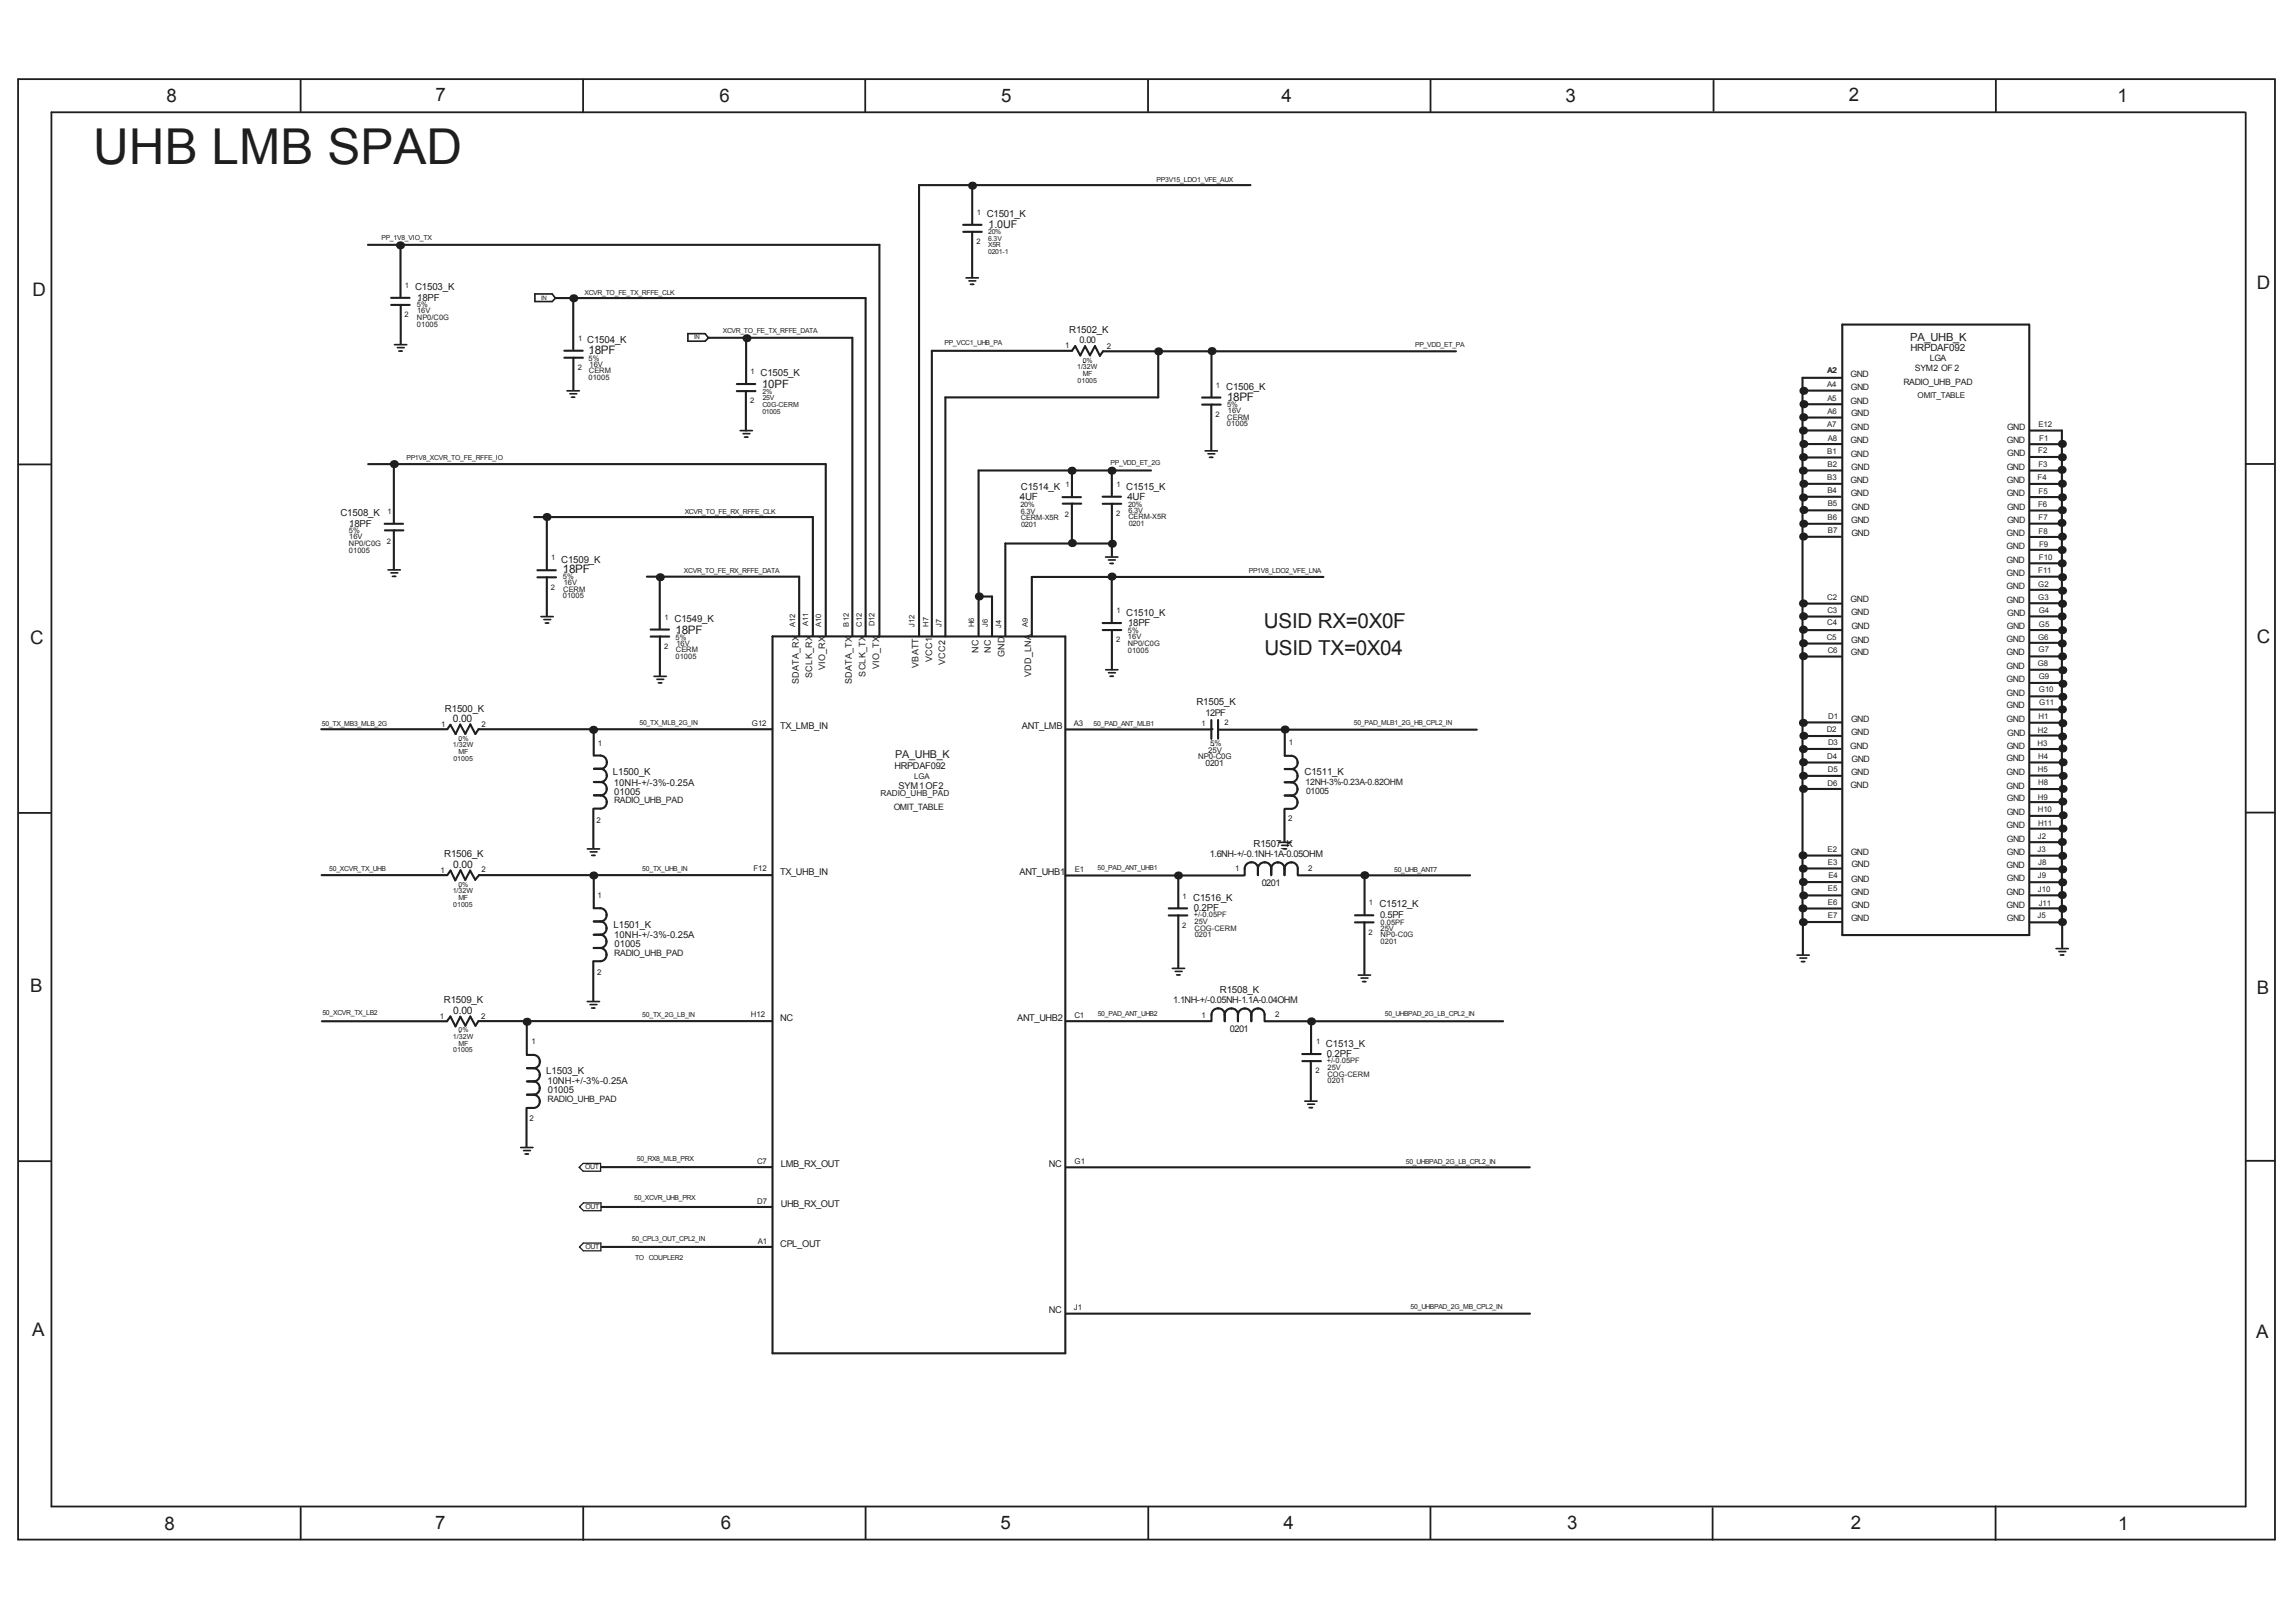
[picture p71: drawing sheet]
<svg xmlns="http://www.w3.org/2000/svg" width="297mm" height="210mm" viewBox="0 0 297 210" stroke-linecap="round" stroke-linejoin="round" font-family="sans-serif">
<defs><g id="words">
<text font-size="6.4" fill="#1e1e1e" x="12" y="21.2">UHB LMB SPAD</text>
<g font-size="2.7" fill="#1e1e1e">
<text x="163.5" y="81.3">USID RX=0X0F</text>
<text x="163.6" y="84.7">USID TX=0X04</text>
</g>
<g font-size="2.4" fill="#1e1e1e">
<text x="21.5" y="13.3">8</text>
<text x="56.3" y="13.1">7</text>
<text x="93.1" y="13.3">6</text>
<text x="129.5" y="13.2">5</text>
<text x="165.8" y="13.3">4</text>
<text x="202.5" y="13.2">3</text>
<text x="239.2" y="13.1">2</text>
<text x="273.9" y="13.2">1</text>
<text x="4.2" y="38.2">D</text>
<text x="292" y="37.3">D</text>
<text x="3.9" y="83.4">C</text>
<text x="292" y="83.3">C</text>
<text x="3.9" y="128.4">B</text>
<text x="292" y="128.6">B</text>
<text x="4.2" y="172.9">A</text>
<text x="291.9" y="173.1">A</text>
<text x="21.3" y="198">8</text>
<text x="56.3" y="197.9">7</text>
<text x="93.3" y="197.9">6</text>
<text x="129.4" y="197.9">5</text>
<text x="166.1" y="197.9">4</text>
<text x="202.7" y="197.9">3</text>
<text x="239.4" y="197.9">2</text>
<text x="274" y="198">1</text>
</g>
<g font-size="1.5" fill="#1e1e1e">
<text x="76.1" y="45.9">18PF</text>
<text x="98.6" y="50.2">10PF</text>
<text x="158.7" y="51.9">18PF</text>
<text x="72.8" y="74.1">18PF</text>
<text x="87.4" y="82">18PF</text>
</g>
<g font-size="1.4" fill="#1e1e1e">
<text x="127.9" y="29.5">1.0UF</text>
<text x="247.1" y="44.1">PA_UHB_K</text>
<text x="115.8" y="98.1">PA_UHB_K</text>
</g>
<g font-size="1.3" fill="#1e1e1e">
<text x="127.6" y="28.1">C1501_K</text>
<text x="53.7" y="37.6">C1503_K</text>
<text x="54" y="38.9">18PF</text>
<text x="76" y="44.4">C1504_K</text>
<text x="138.3" y="43.1">R1502_K</text>
<text x="247.2" y="45.5">HRPDAF092</text>
<text x="98.4" y="48.7">C1505_K</text>
<text x="158.6" y="50.4">C1506_K</text>
<text x="131.9" y="64.7">4UF</text>
<text x="132.1" y="63.4">C1514_K</text>
<text x="145.7" y="63.4">C1515_K</text>
<text x="145.9" y="64.7">4UF</text>
<text x="44" y="66.7">C1508_K</text>
<text x="45.2" y="68.2">18PF</text>
<text x="72.6" y="72.8">C1509_K</text>
<text x="87.3" y="80.5">C1549_K</text>
<text x="145.7" y="79.7">C1510_K</text>
<text x="145.9" y="81.1">18PF</text>
<text x="57.6" y="92.1">R1500_K</text>
<text x="58.6" y="93.5">0.00</text>
<text x="154.8" y="91.3">R1505_K</text>
<text x="79.3" y="100.3">L1500_K</text>
<text x="168.8" y="100.3">C1511_K</text>
<text x="57.5" y="110.9">R1506_K</text>
<text x="58.6" y="112.4">0.00</text>
<text x="162.2" y="109.6">R1507_K</text>
<text x="154.4" y="116.6">C1516_K</text>
<text x="154.4" y="117.9">0.2PF</text>
<text x="178.5" y="117.4">C1512_K</text>
<text x="79.4" y="120.1">L1501_K</text>
<text x="57.4" y="129.8">R1509_K</text>
<text x="58.6" y="131.3">0.00</text>
<text x="157.8" y="128.6">R1508_K</text>
<text x="171.5" y="135.4">C1513_K</text>
<text x="171.6" y="136.8">0.2PF</text>
<text x="70.7" y="138.9">L1503_K</text>
</g>
<g font-size="1.2" fill="#1e1e1e">
<text x="139.7" y="44.4">0.00</text>
<text x="103.3" y="88.6" transform="rotate(-90 103.3 88.6)">SDATA_RX</text>
<text x="105.1" y="87.7" transform="rotate(-90 105.1 87.7)">SCLK_RX</text>
<text x="106.8" y="86.7" transform="rotate(-90 106.8 86.7)">VIO_RX</text>
<text x="110.2" y="88.5" transform="rotate(-90 110.2 88.5)">SDATA_TX</text>
<text x="112" y="87.6" transform="rotate(-90 112 87.6)">SCLK_TX</text>
<text x="113.7" y="86.6" transform="rotate(-90 113.7 86.6)">VIO_TX</text>
<text x="118.8" y="86.4" transform="rotate(-90 118.8 86.4)">VBATT</text>
<text x="120.6" y="85.7" transform="rotate(-90 120.6 85.7)">VCC1</text>
<text x="122.3" y="86" transform="rotate(-90 122.3 86)">VCC2</text>
<text x="126.6" y="84.5" transform="rotate(-90 126.6 84.5)">NC</text>
<text x="128.2" y="84.5" transform="rotate(-90 128.2 84.5)">NC</text>
<text x="130" y="85.1" transform="rotate(-90 130 85.1)">GND</text>
<text x="133.4" y="87.7" transform="rotate(-90 133.4 87.7)">VDD_LNA</text>
<text x="101" y="94.4">TX_LMB_IN</text>
<text x="132.2" y="94.3">ANT_LMB</text>
<text x="156" y="92.6">12PF</text>
<text x="79.4" y="101.7">10NH-+/-3%-0.25A</text>
<text x="115.7" y="99.5">HRPDAF092</text>
<text x="79.5" y="102.8">01005</text>
<text x="116.3" y="102.1">SYM1OF2</text>
<text x="100.9" y="113.2">TX_UHB_IN</text>
<text x="131.9" y="113.2">ANT_UHB1</text>
<text x="156.5" y="110.9">1.6NH-+/-0.1NH-1A-0.05OHM</text>
<text x="163.2" y="114.7">0201</text>
<text x="178.5" y="118.8">0.5PF</text>
<text x="79.5" y="121.4">10NH-+/-3%-0.25A</text>
<text x="79.5" y="122.5">01005</text>
<text x="151.8" y="129.8">1.1NH-+/-0.05NH-1.1A-0.04OHM</text>
<text x="100.9" y="132.1">NC</text>
<text x="131.6" y="132.2">ANT_UHB2</text>
<text x="159.1" y="133.6">0201</text>
<text x="70.8" y="140.3">10NH-+/-3%-0.25A</text>
<text x="70.9" y="141.4">01005</text>
<text x="101" y="151">LMB_RX_OUT</text>
<text x="135.7" y="151.1">NC</text>
<text x="100.9" y="161.4">CPL_OUT</text>
<text x="101" y="156.2">UHB_RX_OUT</text>
<text x="135.7" y="169.9">NC</text>
</g>
<g font-size="1.1" fill="#1e1e1e">
<text x="247.7" y="48">SYM2 OF 2</text>
<text x="249.7" y="46.7">LGA</text>
<text x="239.4" y="52.2">GND</text>
<text x="239.4" y="48.8">GND</text>
<text x="239.5" y="50.5">GND</text>
<text x="239.5" y="53.9">GND</text>
<text x="246.2" y="49.8">RADIO_UHB_PAD</text>
<text x="239.4" y="57.4">GND</text>
<text x="239.4" y="59.1">GND</text>
<text x="239.5" y="55.7">GND</text>
<text x="259.6" y="57.3">GND</text>
<text x="259.7" y="55.6">GND</text>
<text x="259.7" y="59">GND</text>
<text x="239.4" y="62.6">GND</text>
<text x="239.4" y="64.2">GND</text>
<text x="239.5" y="60.8">GND</text>
<text x="239.5" y="66">GND</text>
<text x="259.6" y="64.2">GND</text>
<text x="259.6" y="60.8">GND</text>
<text x="259.6" y="62.5">GND</text>
<text x="259.7" y="66">GND</text>
<text x="239.5" y="67.7">GND</text>
<text x="239.5" y="69.4">GND</text>
<text x="259.6" y="69.4">GND</text>
<text x="259.6" y="71.1">GND</text>
<text x="259.7" y="67.7">GND</text>
<text x="239.4" y="77.9">GND</text>
<text x="259.6" y="72.8">GND</text>
<text x="259.6" y="78">GND</text>
<text x="259.6" y="76.3">GND</text>
<text x="259.6" y="74.5">GND</text>
<text x="239.5" y="79.6">GND</text>
<text x="239.5" y="83.2">GND</text>
<text x="239.5" y="81.3">GND</text>
<text x="259.6" y="83.1">GND</text>
<text x="259.6" y="81.3">GND</text>
<text x="259.7" y="79.7">GND</text>
<text x="239.4" y="84.8">GND</text>
<text x="259.6" y="84.8">GND</text>
<text x="259.6" y="86.5">GND</text>
<text x="259.6" y="88.3">GND</text>
<text x="239.5" y="95.1">GND</text>
<text x="239.5" y="93.4">GND</text>
<text x="259.6" y="91.7">GND</text>
<text x="259.6" y="93.4">GND</text>
<text x="259.6" y="90">GND</text>
<text x="259.7" y="95.2">GND</text>
<text x="156" y="99.1">0201</text>
<text x="168.9" y="101.6">12NH-3%-0.23A-0.82OHM</text>
<text x="239.4" y="96.9">GND</text>
<text x="239.4" y="102">GND</text>
<text x="239.5" y="100.3">GND</text>
<text x="239.5" y="98.6">GND</text>
<text x="259.6" y="98.5">GND</text>
<text x="259.6" y="100.3">GND</text>
<text x="259.6" y="96.9">GND</text>
<text x="79.4" y="104">RADIO_UHB_PAD</text>
<text x="113.9" y="103">RADIO_UHB_PAD</text>
<text x="115.6" y="104.8">OMIT_TABLE</text>
<text x="169" y="102.8">01005</text>
<text x="259.6" y="102.1">GND</text>
<text x="259.6" y="107.2">GND</text>
<text x="259.6" y="105.5">GND</text>
<text x="259.6" y="103.7">GND</text>
<text x="239.4" y="110.6">GND</text>
<text x="239.5" y="112.3">GND</text>
<text x="259.6" y="112.3">GND</text>
<text x="259.6" y="110.6">GND</text>
<text x="259.6" y="108.9">GND</text>
<text x="239.5" y="119.2">GND</text>
<text x="239.5" y="115.8">GND</text>
<text x="239.5" y="114.1">GND</text>
<text x="239.5" y="117.5">GND</text>
<text x="259.6" y="115.8">GND</text>
<text x="259.6" y="117.5">GND</text>
<text x="259.6" y="114">GND</text>
<text x="259.6" y="119.2">GND</text>
<text x="79.5" y="123.7">RADIO_UHB_PAD</text>
<text x="70.8" y="142.6">RADIO_UHB_PAD</text>
</g>
<g font-size="1" fill="#1e1e1e">
<text x="126.4" y="27.8">1</text>
<text x="126.3" y="31.6">2</text>
<text x="52.3" y="41.1">2</text>
<text x="52.4" y="37.3">1</text>
<text x="53.9" y="41.4">NP0/C0G</text>
<text x="53.9" y="39.8">5%</text>
<text x="54" y="40.6">16V</text>
<text x="53.9" y="42.3">01005</text>
<text x="74.7" y="47.9">2</text>
<text x="74.8" y="44.1">1</text>
<text x="76.1" y="46.7">5%</text>
<text x="76.3" y="47.5">16V</text>
<text x="137.8" y="45.1">1</text>
<text x="143.2" y="45.1">2</text>
<text x="76.1" y="49.1">01005</text>
<text x="76.2" y="48.3">CERM</text>
<text x="97.1" y="52.2">2</text>
<text x="97.1" y="48.4">1</text>
<text x="157.2" y="54">2</text>
<text x="157.3" y="50.2">1</text>
<text x="158.7" y="52.7">5%</text>
<text x="158.9" y="53.5">16V</text>
<text x="236.4" y="48.3">A2</text>
<text x="236.4" y="50.1">A4</text>
<text x="236.4" y="51.9">A5</text>
<text x="236.4" y="53.5">A6</text>
<text x="248.1" y="51.4">OMIT_TABLE</text>
<text x="158.7" y="55.2">01005</text>
<text x="158.8" y="54.3">CERM</text>
<text x="236.4" y="58.7">B1</text>
<text x="236.4" y="55.3">A7</text>
<text x="236.5" y="57">A8</text>
<text x="263.7" y="58.6">F2</text>
<text x="263.7" y="55.2">E12</text>
<text x="263.8" y="57">F1</text>
<text x="132" y="65.6">20%</text>
<text x="137.8" y="63">1</text>
<text x="144.4" y="63">1</text>
<text x="145.9" y="65.6">20%</text>
<text x="236.4" y="62.1">B3</text>
<text x="236.4" y="63.8">B4</text>
<text x="236.4" y="60.4">B2</text>
<text x="236.5" y="65.5">B5</text>
<text x="263.6" y="62.2">F4</text>
<text x="263.7" y="65.6">F6</text>
<text x="263.7" y="60.4">F3</text>
<text x="263.7" y="63.9">F5</text>
<text x="45.1" y="70.7">NP0/C0G</text>
<text x="45.1" y="71.5">01005</text>
<text x="45.1" y="69">5%</text>
<text x="45.2" y="69.8">16V</text>
<text x="50.1" y="70.4">2</text>
<text x="50.1" y="66.5">1</text>
<text x="132.1" y="66.5">6.3V</text>
<text x="132.1" y="67.3">CERM-X5R</text>
<text x="132.1" y="68.2">0201</text>
<text x="137.8" y="66.9">2</text>
<text x="144.4" y="66.8">2</text>
<text x="146" y="66.4">6.3V</text>
<text x="146" y="67.2">CERM-X5R</text>
<text x="146" y="68.1">0201</text>
<text x="236.4" y="67.3">B6</text>
<text x="236.5" y="69">B7</text>
<text x="263.7" y="69.1">F8</text>
<text x="263.7" y="67.3">F7</text>
<text x="263.8" y="70.7">F9</text>
<text x="71.3" y="76.3">2</text>
<text x="71.3" y="72.5">1</text>
<text x="72.8" y="77.4">01005</text>
<text x="72.8" y="74.9">5%</text>
<text x="72.9" y="76.6">CERM</text>
<text x="72.9" y="75.7">16V</text>
<text x="236.4" y="77.7">C2</text>
<text x="263.7" y="74.1">F11</text>
<text x="263.7" y="75.9">G2</text>
<text x="263.7" y="77.6">G3</text>
<text x="263.8" y="72.5">F10</text>
<text x="85.9" y="84">2</text>
<text x="86" y="80.2">1</text>
<text x="87.4" y="82.8">5%</text>
<text x="87.5" y="83.6">16V</text>
<text x="102.9" y="81.2" transform="rotate(-90 102.9 81.2)">A12</text>
<text x="104.6" y="81" transform="rotate(-90 104.6 81)">A11</text>
<text x="106.3" y="81.2" transform="rotate(-90 106.3 81.2)">A10</text>
<text x="109.8" y="81.1" transform="rotate(-90 109.8 81.1)">B12</text>
<text x="111.5" y="81.1" transform="rotate(-90 111.5 81.1)">C12</text>
<text x="113.1" y="81.1" transform="rotate(-90 113.1 81.1)">D12</text>
<text x="118.3" y="81.2" transform="rotate(-90 118.3 81.2)">J12</text>
<text x="120.1" y="81.1" transform="rotate(-90 120.1 81.1)">H7</text>
<text x="121.8" y="81.2" transform="rotate(-90 121.8 81.2)">J7</text>
<text x="126" y="81.2" transform="rotate(-90 126 81.2)">H6</text>
<text x="127.8" y="81.2" transform="rotate(-90 127.8 81.2)">J6</text>
<text x="129.5" y="81.2" transform="rotate(-90 129.5 81.2)">J4</text>
<text x="133" y="81.2" transform="rotate(-90 133 81.2)">A9</text>
<text x="144.4" y="83.1">2</text>
<text x="144.4" y="79.4">1</text>
<text x="145.9" y="83.6">NP0/C0G</text>
<text x="145.9" y="81.9">5%</text>
<text x="145.9" y="82.7">16V</text>
<text x="236.3" y="82.8">C5</text>
<text x="236.4" y="80.9">C4</text>
<text x="236.4" y="79.3">C3</text>
<text x="263.7" y="82.8">G6</text>
<text x="263.8" y="79.4">G4</text>
<text x="263.8" y="81.1">G5</text>
<text x="87.4" y="85.3">01005</text>
<text x="87.4" y="84.4">CERM</text>
<text x="145.9" y="84.4">01005</text>
<text x="236.5" y="84.5">C6</text>
<text x="263.6" y="86.2">G8</text>
<text x="263.7" y="84.3">G7</text>
<text x="263.7" y="87.9">G9</text>
<text x="263.8" y="89.6">G10</text>
<text x="57.1" y="94.1">1</text>
<text x="62.3" y="94.1">2</text>
<text x="97.3" y="93.9">G12</text>
<text x="138.9" y="94">A3</text>
<text x="155.5" y="93.9">1</text>
<text x="158.4" y="93.8">2</text>
<text x="236.3" y="94.7">D2</text>
<text x="236.5" y="93">D1</text>
<text x="263.6" y="94.8">H2</text>
<text x="263.7" y="93.1">H1</text>
<text x="263.8" y="91.3">G11</text>
<text x="77.4" y="96.5">1</text>
<text x="118.3" y="100.8">LGA</text>
<text x="155" y="98.3">NP0-C0G</text>
<text x="156.3" y="97.4">25V</text>
<text x="156.6" y="96.5">5%</text>
<text x="166.7" y="96.5">1</text>
<text x="236.4" y="98.2">D4</text>
<text x="236.4" y="101.7">D6</text>
<text x="236.5" y="99.9">D5</text>
<text x="236.5" y="96.5">D3</text>
<text x="263.6" y="96.5">H3</text>
<text x="263.6" y="99.9">H5</text>
<text x="263.7" y="101.6">H8</text>
<text x="263.7" y="98.2">H4</text>
<text x="77.2" y="106.5">2</text>
<text x="166.6" y="106.3">2</text>
<text x="263.6" y="105.1">H10</text>
<text x="263.6" y="103.5">H9</text>
<text x="263.7" y="106.8">H11</text>
<text x="57" y="112.9">1</text>
<text x="62.3" y="112.9">2</text>
<text x="97.5" y="112.8">F12</text>
<text x="139" y="112.8">E1</text>
<text x="159.8" y="112.8">1</text>
<text x="169.2" y="112.8">2</text>
<text x="236.4" y="110.3">E2</text>
<text x="236.5" y="112">E3</text>
<text x="236.5" y="113.6">E4</text>
<text x="263.6" y="110.3">J3</text>
<text x="263.6" y="108.5">J2</text>
<text x="263.7" y="113.7">J9</text>
<text x="263.7" y="111.9">J8</text>
<text x="77.3" y="116.2">1</text>
<text x="153" y="116.3">1</text>
<text x="154.5" y="118.7">+/-0.05PF</text>
<text x="154.5" y="119.6">25V</text>
<text x="177.1" y="117.2">1</text>
<text x="178.6" y="119.7">0.05PF</text>
<text x="236.5" y="117.1">E6</text>
<text x="236.5" y="118.8">E7</text>
<text x="236.5" y="115.3">E5</text>
<text x="263.6" y="118.9">J5</text>
<text x="263.6" y="115.5">J10</text>
<text x="263.7" y="117.2">J11</text>
<text x="152.9" y="120.1">2</text>
<text x="154.5" y="120.5">COG-CERM</text>
<text x="154.6" y="121.3">0201</text>
<text x="177" y="121">2</text>
<text x="178.6" y="122.2">0201</text>
<text x="178.6" y="120.5">25V</text>
<text x="178.6" y="121.3">NP0-C0G</text>
<text x="56.9" y="131.8">1</text>
<text x="62.3" y="131.8">2</text>
<text x="77.2" y="126.1">2</text>
<text x="97.1" y="131.6">H12</text>
<text x="139" y="131.7">C1</text>
<text x="155.4" y="131.7">1</text>
<text x="165" y="131.7">2</text>
<text x="68.8" y="135">1</text>
<text x="170.3" y="135.1">1</text>
<text x="171.6" y="137.6">+/-0.05PF</text>
<text x="170.2" y="138.9">2</text>
<text x="171.7" y="139.3">COG-CERM</text>
<text x="171.7" y="138.5">25V</text>
<text x="171.8" y="140.2">0201</text>
<text x="68.5" y="145.1">2</text>
<text x="97.9" y="150.7">C7</text>
<text x="98" y="155.8">D7</text>
<text x="139" y="150.6">G1</text>
<text x="98" y="161">A1</text>
<text x="138.9" y="169.5">J1</text>
</g>
<g font-size=".9" fill="#1e1e1e">
<text x="149.6" y="23.5">PP3V15_LDO1_VFE_AUX</text>
<text x="49.4" y="31.1">PP_1V8_VIO_TX</text>
<text x="127.8" y="30.3">20%</text>
<text x="127.8" y="32">X5R</text>
<text x="127.8" y="32.9">0201-1</text>
<text x="127.8" y="31.2">6.3V</text>
<text x="75.6" y="38.2">XCVR_TO_FE_TX_RFFE_CLK</text>
<text x="93.5" y="43.1">XCVR_TO_FE_TX_RFFE_DATA</text>
<text x="122.2" y="44.6">PP_VCC1_UHB_PA</text>
<text x="139.3" y="47.7">1/32W</text>
<text x="140.1" y="46.9">0%</text>
<text x="183.1" y="44.9">PP_VDD_ET_PA</text>
<text x="98.6" y="52.7">C0G-CERM</text>
<text x="98.6" y="53.5">01005</text>
<text x="98.7" y="51">2%</text>
<text x="98.7" y="51.8">25V</text>
<text x="139.4" y="49.5">01005</text>
<text x="140.1" y="48.6">MF</text>
<text x="52.6" y="59.5">PP1V8_XCVR_TO_FE_RFFE_IO</text>
<text x="143.7" y="60.2">PP_VDD_ET_2G</text>
<text x="88.6" y="66.5">XCVR_TO_FE_RX_RFFE_CLK</text>
<text x="88.5" y="74.2">XCVR_TO_FE_RX_RFFE_DATA</text>
<text x="161.6" y="74.2">PP1V8_LDO2_VFE_LNA</text>
<text x="41.6" y="94">50_TX_MB3_MLB_2G</text>
<text x="59.3" y="95.9">0%</text>
<text x="82.7" y="93.8">50_TX_MLB_2G_IN</text>
<text x="141.5" y="93.9">50_PAD_ANT_MLB1</text>
<text x="175.1" y="93.9">50_PAD_MLB1_2G_HB_CPL2_IN</text>
<text x="58.6" y="96.7">1/32W</text>
<text x="58.7" y="98.5">01005</text>
<text x="59.3" y="97.6">MF</text>
<text x="42.6" y="112.8">50_XCVR_TX_UHB</text>
<text x="83.1" y="112.7">50_TX_UHB_IN</text>
<text x="142" y="112.6">50_PAD_ANT_UHB1</text>
<text x="180.4" y="112.8">50_UHB_ANT7</text>
<text x="58.6" y="115.6">1/32W</text>
<text x="58.6" y="117.4">01005</text>
<text x="59.3" y="116.5">MF</text>
<text x="59.3" y="114.8">0%</text>
<text x="41.7" y="131.3">50_XCVR_TX_LB2</text>
<text x="83.1" y="131.6">50_TX_2G_LB_IN</text>
<text x="142" y="131.5">50_PAD_ANT_UHB2</text>
<text x="179.2" y="131.5">50_UHBPAD_2G_LB_CPL2_IN</text>
<text x="58.6" y="134.4">1/32W</text>
<text x="58.6" y="136.2">01005</text>
<text x="59.3" y="133.6">0%</text>
<text x="59.3" y="135.3">MF</text>
<text x="75.7" y="151.3">OUT</text>
<text x="82" y="155.3">50_XCVR_UHB_PRX</text>
<text x="82.4" y="150.2">50_RX8_MLB_PRX</text>
<text x="181.9" y="150.6">50_UHBPAD_2G_LB_CPL2_IN</text>
<text x="75.7" y="161.6">OUT</text>
<text x="75.7" y="156.4">OUT</text>
<text x="81.7" y="160.6">50_CPL3_OUT_CPL2_IN</text>
<text x="82.2" y="163.1">TO COUPLER2</text>
<text x="182.5" y="169.4">50_UHBPAD_2G_MB_CPL2_IN</text>
</g>
<g font-size=".8" fill="#1e1e1e">
<text x="70" y="38.8">IN</text>
<text x="89.8" y="43.9">IN</text>
</g>
</g></defs>
<g fill="none" stroke="#1e1e1e" stroke-width=".27">
<path d="M47.6 31.7h66.2v50.7h-13.9v92.7h37.9v-92.7h-24.1M50.6 38.5h2.4M50.6 39.5h2.4M51.8 31.6v6.8M51.8 39.6v4.9M71.9 38.6h40.1v43.7M74.2 38.8v6.4M124.6 29.1h2.4M124.6 30h2.4M125.8 30.1v5.8M125.8 24.3v4.7M161.8 24h-42.9v58.3"/>
<path d="M73 45.4h2.4M73 46.3h2.4M74.2 46.4v4M91.7 43.7h18.6v38.6M95.3 50.6h2.4M95.3 49.7h2.4M96.5 50.7v5M96.5 43.9v5.7M149.8 45.8v5.6h-27.5v31M155.5 51.4h2.4M155.5 52.4h2.4M156.7 52.5v5.8"/>
<path d="M156.7 45.6v5.8M188.4 45.5h-45.7l-.4 .5-.6-1.2-.7 1.2-.6-1.2-.6 1.2-.7-1.2-.4 .6h-18.1v36.9M233.4 55.7h4.8M233.5 52.3h4.7M233.5 54h4.7M233.5 57.5h4.7M233.5 59.2h4.7M233.6 50.5h4.6M238.3 48.9h-5.1v70.4h5.1M262.5 42h-24.2v79h24.2v-79M262.6 55.7h4.2v63.7h-4.2M262.6 59.1h3.9"/>
<path d="M262.6 57.5h3.9M47.6 60.1h59.2v22.2M49.8 67.8h2.3M49.8 68.6h2.4M51 60.1v7.5M51 68.7v5M69.1 66.9h36.1v15.3M69.5 73.8h2.4M69.5 74.7h2.4M70.7 66.9v6.8M70.7 74.9v4.8M83.7 74.6h19.7v7.7"/>
<path d="M85.4 74.8v6.6M126.8 77.2h1.5v5M137.5 64.3h2.3M137.5 65.2h2.4M138.7 65.2v4.9M138.7 61.1v3.1M142.6 64.3h2.4M142.7 65.2h2.4M143.8 74.8v5.7M143.8 61.1v3M143.8 65.3v6.7M144 70.3h-13.9v12"/>
<path d="M148.9 60.9h-22.3v21.4M171.2 74.7h-37.7v7.6M233.4 64.3h4.7M233.4 79.8h4.8M233.5 69.5h4.7M233.5 62.6h4.7M233.5 66h4.7M233.5 67.8h4.7M233.5 60.9h4.7M233.5 78.1h4.7M262.6 67.8h3.9M262.6 79.8h3.9"/>
<path d="M262.6 71.1h3.9M262.7 69.5h3.8M262.7 62.6h3.8M262.7 60.9h3.8M262.7 64.3h3.8M262.7 66.1h3.8M262.7 74.6h3.9M262.7 78.1h3.9M262.7 72.9h3.9M262.7 76.3h3.9M41.6 94.4h16.3l.4-.6 .6 1.2 .6-1.2 .7 1.2 .6-1.3 .7 1.3 .4-.6h38M76.8 94.5v3.3"/>
<path d="M76.8 97.8h.9a.86 .86 0 0 1 .8 .8 .86 .86 0 0 1-.8 .9h-.9M77.7 99.5a.86 .86 0 0 1 .8 .8 .86 .86 0 0 1-.8 .9M84.2 81.5h2.3M84.2 82.4h2.4M85.4 82.5v4.9M137.9 94.4h18.7M142.6 80.6h2.4M142.7 81.5h2.4M143.8 81.6v5M156.7 93.2v2.4M157.6 93.2v2.4M157.7 94.4h33.4"/>
<path d="M166.2 94.5v3.3h.8a.82 .82 0 0 1 .9 .8M167 99.5a.86 .86 0 0 1 .9 .9 .86 .86 0 0 1-.8 .8M167.9 98.6a.81 .81 0 0 1-.8 .9h-.9M233.4 96.9h4.7M233.5 95.2h4.7M233.5 85h4.7M233.5 98.7h4.7M233.5 81.5h4.7M233.5 83.3h4.7M233.6 93.5h4.7M262.6 91.8h3.9M262.6 83.2h3.9"/>
<path d="M262.7 95.2h3.8M262.7 81.5h3.8M262.7 93.5h3.8M262.7 96.9h3.9M262.7 98.7h3.9M262.7 90.1h3.9M262.7 84.9h3.9M262.7 88.4h3.9M262.7 86.7h3.9M41.6 113.3h16.3l.4-.6 .6 1.2 .7-1.3 .6 1.3 .6-1.2 .7 1.1 .5-.5h37.9M76.8 104.7v5M76.8 113.3v4.2h.9a.86 .86 0 0 1 .8 .9 .86 .86 0 0 1-.8 .9l-.9-.1"/>
<path d="M76.8 101.2h1M77.6 119.2a.86 .86 0 0 1 .9 .9 .86 .86 0 0 1-.8 .9M77.7 101.2a.86 .86 0 0 1 .8 .8 .86 .86 0 0 1-.8 .9h-.9M77.7 102.9a.86 .86 0 0 1 .8 .9 .86 .86 0 0 1-.8 .8h-.9M137.9 113.3h23.1M151.2 118.5h2.4M151.2 117.6h2.4M152.4 113.5v4M152.4 118.5v6.8M161 113.3v-.9a.86 .86 0 0 1 .9-.8 .86 .86 0 0 1 .9 .8l-.1 .9M164.5 112.4a.86 .86 0 0 0-.9-.8 .86 .86 0 0 0-.9 .8M164.5 112.4a.86 .86 0 0 1 .8-.8 .86 .86 0 0 1 .9 .8v.9"/>
<path d="M164.5 112.3v1M166.2 104.7v4.2M166.2 101.2h.9M166.2 103h.9M167 111.6a.81 .81 0 0 1 .9 .8v.9M167 111.6a.82 .82 0 0 0-.8 .8M167 101.2a.86 .86 0 0 1 .9 .9 .86 .86 0 0 1-.8 .8M167 103a.86 .86 0 0 1 .9 .8 .86 .86 0 0 1-.8 .9h-.9M167.9 113.3h22.3M175.3 118.4h2.4M175.3 119.4h2.4M176.5 119.5v6.6"/>
<path d="M176.5 113.3v5.1M233.2 119.6v3.9M233.5 102.1h4.7M233.5 112.4h4.7M233.5 100.4h4.7M233.5 117.6h4.7M233.5 110.7h4.8M233.6 114.1h4.7M233.6 115.9h4.7M262.6 107.2h3.9M262.6 115.9h3.9M262.6 117.6h4"/>
<path d="M262.6 105.6h3.9M262.7 103.8h3.8M262.7 114.2h3.8M262.7 112.4h3.8M262.7 109h3.8M262.7 110.7h3.8M262.7 102.1h3.9M262.7 100.4h3.9M266.8 119.5v3.1M68.2 139.9h.9M68.2 132.4v4.1M68.2 136.5h.8a.86 .86 0 0 1 .8 .9 .86 .86 0 0 1-.8 .8h-.8"/>
<path d="M69 139.9a.86 .86 0 0 1 .8 .9 .86 .86 0 0 1-.8 .9M69 138.2a.86 .86 0 0 1 .8 .9 .86 .86 0 0 1-.8 .8M76.8 124.4v5.1M76.8 121h.9M77.6 121a.86 .86 0 0 1 .9 .8 .86 .86 0 0 1-.8 .9M77.6 122.7a.86 .86 0 0 1 .9 .8 .86 .86 0 0 1-.8 .9h-.9M77.7 122.7h-.9M99.8 132.1h-37.9l-.4 .6-.7-1.2-.6 1.2-.6-1.1-.7 1.2-.6-1.3-.5 .7h-16.1M137.9 132.2h18.7M156.7 132.2v-.9a.86 .86 0 0 1 .9-.8 .86 .86 0 0 1 .8 .8v.9M160.2 131.3a.86 .86 0 0 0-.9-.8 .86 .86 0 0 0-.9 .8M160.2 131.2v1"/>
<path d="M160.2 131.3a.86 .86 0 0 1 .8-.8 .86 .86 0 0 1 .9 .8v.9M161.9 131.3a.86 .86 0 0 1 .8-.8 .86 .86 0 0 1 .9 .8v.9M163.6 132.2h30.9M168.5 136.4h2.4M168.5 137.3h2.4M169.6 137.3v5.1M169.6 132.2v4.1M68.1 143.4v5M69 141.7a.86 .86 0 0 1 .8 .8 .86 .86 0 0 1-.8 .9h-.8M69 141.7h-.8M77.8 151h22M77.8 156.2h22.1"/>
<path d="M137.9 151.1h60M77.9 161.4h21.9M138 170h59.9"/>
</g>
<g fill="none" stroke="#1e1e1e" stroke-width=".22">
<path d="M71.8 38.6l-.4-.6h-2.2v1h2.2l.5-.4M125 36h1.6M125.4 36.3h.8M125.5 36.8h.5M51 44.6h1.6M51.4 45h.9M51.6 45.4h.4M73.4 50.6h1.5M73.7 51h.9M73.9 51.4h.5M91.6 43.7l-.4-.5h-2.2v1h2.2l.4-.5M95.8 55.7h1.5"/>
<path d="M96.1 56.1h.9M96.3 56.6h.5M155.9 58.3h1.6M156.3 58.7h.9M156.5 59.2h.4M50.2 73.7h1.6M50.6 74.1h.9M50.8 74.6h.4M70 79.8h1.6M143 72.1h1.6M143.4 72.5h.9M143.6 72.9h.4"/>
<path d="M70.4 80.2h.8M70.5 80.6h.5M84.6 87.5h1.6M85 87.9h.9M85.2 88.4h.4M143 86.7h1.6M143.4 87.1h.9M143.6 87.5h.4M76 109.9h1.6M76.4 110.2h.8M76.5 110.7h.5M165.4 109h1.6"/>
<path d="M165.8 109.4h.9M166 109.8h.4M76 129.6h1.6M76.3 130h.9M76.5 130.5h.5M151.7 125.3h1.6M152 125.7h.9M152.2 126.2h.5M175.7 126.2h1.6M176.1 126.6h.9M176.3 127h.4M232.5 123.6h1.6"/>
<path d="M232.9 124h.8M233 124.4h.5M266 122.8h1.6M266.4 123.1h.8M266.6 123.6h.4M67.4 148.5h1.5M67.7 148.9h.9M67.9 149.3h.5M168.8 142.5h1.6M169.2 142.9h.9M169.4 143.3h.4"/>
</g>
<path d="M74.9 151.1l.5-.5h2.3v1h-2.2zM75 156.2l.5-.5h2.3v1h-2.3zM75 161.4l.5-.5h2.2v1h-2.2z" fill="none" stroke="#1e1e1e" stroke-width=".17"/>
<g fill="none" stroke="#1e1e1e" stroke-width=".23">
<path d="M38.9 10.4v4M75.4 10.3v4.2M111.9 10.3v4.2M148.5 10.3v4.1M185.1 10.3v4.1M221.7 10.4v4M258.2 10.3v4.2M290.4 14.5h-283.7v180.5h283.8v-180.5M294.3 10.2h-292v189h292v-188.9M2.4 60.1h4.2M290.5 60h3.7M2.4 105.2h4.1"/>
<path d="M290.5 105.2h3.8M2.5 150.3h4M290.6 150.2h3.7M38.9 195.1v4.1M75.5 195v4.3M112 195v4.2M148.6 195.1v4.1M185.1 195v4.1M221.6 195.2v4.1M258.2 194.9v4.4"/>
</g>
<g fill="none" stroke="#1e1e1e" stroke-width=".13">
<path d="M54.1 38.9h.1M128.1 29.5h.1M76.4 45.8h.1M140.2 46.9h.1M159 51.8h.1M45.3 68.1h.1M73 74h.1M132 64.4h.1M145.9 64.4h.1M59.4 95.8h.1M87.6 81.9h.1M146.1 81h.1"/>
<path d="M156.9 96.5h.1M59.4 114.8h.1M154.6 117.9h.1M59.4 133.6h.1M171.8 136.8h.1M75 156.2h.1M75 161.4h.1M2.4 199.2h.1"/>
</g>
<g fill="none" stroke="#1e1e1e" stroke-width=".19">
<path d="M125.7 36.8h.1M51.8 45.4h.1M74.1 51.4h.1M96.5 56.6h.1M156.7 59.2h.1M51 74.6h.1M143.8 72.9h.1M70.8 80.6h.1M76.8 110.7h.1M76.7 130.5h.1M152.4 126.2h.1M176.5 127h.1"/>
<path d="M233.3 124.4h.1M266.8 123.6h.1M68.1 149.3h.1M169.6 143.3h.1"/>
</g>
<path d="M71.8 38.6h.1M91.6 43.7h.1" fill="none" stroke="#1e1e1e" stroke-width=".21"/>
<path d="M51.8 39.5h.1M96.5 50.6h.1M156.7 52.4h.1M50.9 68.6h.1M70.7 74.7h.1M156.7 94.4h.1M152.4 118.5h.1M176.5 119.4h.1M169.6 137.3h.1" fill="none" stroke="#1e1e1e" stroke-width=".25"/>
<circle cx="70.7" cy="66.9" r=".52" fill="#1e1e1e"/>
<path d="M74.9 151.1h.1" fill="none" stroke="#1e1e1e" stroke-width=".13"/>
<path d="M74.2 46.3h.1" fill="none" stroke="#1e1e1e" stroke-width=".25"/>
<g fill="#1e1e1e">
<circle cx="74.2" cy="38.6" r=".52"/>
<circle cx="76.8" cy="113.3" r=".52"/>
<circle cx="76.7" cy="94.4" r=".52"/>
</g>
<path d="M85.4 88.4h.1M143.8 87.5h.1" fill="none" stroke="#1e1e1e" stroke-width=".19"/>
<path d="M125.8 30h.1M138.6 65.2h.1M85.3 82.4h.1M143.8 81.5h.1" fill="none" stroke="#1e1e1e" stroke-width=".25"/>
<path d="M98.8 50.1h.1" fill="none" stroke="#1e1e1e" stroke-width=".13"/>
<circle cx="143.8" cy="70.4" r=".52" fill="#1e1e1e"/>
<path d="M143.8 65.2h.1" fill="none" stroke="#1e1e1e" stroke-width=".25"/>
<g fill="#1e1e1e">
<circle cx="143.8" cy="60.9" r=".52"/>
<circle cx="152.4" cy="113.3" r=".52"/>
</g>
<path d="M166.2 109.8h.1" fill="none" stroke="#1e1e1e" stroke-width=".19"/>
<g fill="#1e1e1e">
<circle cx="176.5" cy="113.3" r=".52"/>
<circle cx="233.2" cy="119.3" r=".52"/>
<circle cx="233.3" cy="115.9" r=".52"/>
<circle cx="233.2" cy="112.4" r=".52"/>
<circle cx="233.3" cy="100.4" r=".52"/>
<circle cx="233.3" cy="96.9" r=".52"/>
<circle cx="233.3" cy="95.2" r=".52"/>
<circle cx="233.3" cy="84.9" r=".52"/>
<circle cx="233.3" cy="83.2" r=".52"/>
<circle cx="233.3" cy="79.8" r=".52"/>
<circle cx="233.3" cy="67.8" r=".52"/>
<circle cx="233.3" cy="64.4" r=".52"/>
<circle cx="233.2" cy="60.9" r=".52"/>
<circle cx="233.3" cy="62.6" r=".52"/>
<circle cx="233.3" cy="59.2" r=".52"/>
<circle cx="233.3" cy="55.7" r=".52"/>
<circle cx="233.3" cy="52.3" r=".52"/>
<circle cx="233.3" cy="50.6" r=".52"/>
<circle cx="266.8" cy="119.3" r=".52"/>
<circle cx="266.8" cy="117.6" r=".52"/>
<circle cx="266.7" cy="115.8" r=".52"/>
<circle cx="266.8" cy="112.5" r=".52"/>
<circle cx="266.8" cy="109" r=".52"/>
<circle cx="266.8" cy="107.2" r=".52"/>
<circle cx="266.8" cy="103.7" r=".52"/>
<circle cx="266.9" cy="100.4" r=".52"/>
<circle cx="266.8" cy="96.9" r=".52"/>
<circle cx="266.8" cy="95.3" r=".52"/>
<circle cx="266.8" cy="91.8" r=".52"/>
<circle cx="266.8" cy="88.5" r=".52"/>
<circle cx="266.8" cy="84.9" r=".52"/>
<circle cx="266.7" cy="83.3" r=".52"/>
<circle cx="266.7" cy="79.8" r=".52"/>
<circle cx="266.8" cy="76.4" r=".52"/>
<circle cx="266.7" cy="72.9" r=".52"/>
<circle cx="266.7" cy="71.2" r=".52"/>
<circle cx="266.7" cy="67.7" r=".52"/>
<circle cx="266.8" cy="64.4" r=".52"/>
<circle cx="266.8" cy="62.6" r=".52"/>
<circle cx="266.7" cy="60.8" r=".52"/>
<circle cx="266.8" cy="59.2" r=".52"/>
<circle cx="51" cy="60.1" r=".52"/>
<circle cx="68.1" cy="132.2" r=".52"/>
<circle cx="125.8" cy="24" r=".52"/>
<circle cx="143.8" cy="74.6" r=".52"/>
<circle cx="149.8" cy="45.5" r=".52"/>
<circle cx="169.6" cy="132.2" r=".52"/>
<circle cx="233.2" cy="117.6" r=".52"/>
<circle cx="233.2" cy="110.7" r=".52"/>
<circle cx="233.2" cy="114.1" r=".52"/>
<circle cx="233.2" cy="93.5" r=".52"/>
<circle cx="233.3" cy="98.6" r=".52"/>
<circle cx="233.3" cy="102.1" r=".52"/>
<circle cx="233.3" cy="81.5" r=".52"/>
<circle cx="233.3" cy="69.4" r=".52"/>
<circle cx="233.3" cy="78.1" r=".52"/>
<circle cx="233.3" cy="57.5" r=".52"/>
<circle cx="233.3" cy="66" r=".52"/>
<circle cx="233.3" cy="54" r=".52"/>
<circle cx="266.8" cy="114.2" r=".52"/>
<circle cx="266.8" cy="110.8" r=".52"/>
<circle cx="266.9" cy="105.5" r=".52"/>
<circle cx="266.8" cy="102.1" r=".52"/>
<circle cx="266.8" cy="98.7" r=".52"/>
<circle cx="266.8" cy="93.6" r=".52"/>
<circle cx="266.8" cy="90.2" r=".52"/>
<circle cx="266.8" cy="86.7" r=".52"/>
<circle cx="266.8" cy="81.6" r=".52"/>
<circle cx="266.8" cy="78.1" r=".52"/>
<circle cx="266.8" cy="74.7" r=".52"/>
<circle cx="266.8" cy="69.4" r=".52"/>
<circle cx="266.8" cy="66" r=".52"/>
<circle cx="266.8" cy="57.4" r=".52"/>
<circle cx="51.7" cy="31.7" r=".52"/>
<circle cx="96.6" cy="43.8" r=".52"/>
<circle cx="126.6" cy="77.2" r=".52"/>
<circle cx="138.7" cy="70.3" r=".52"/>
<circle cx="138.6" cy="60.9" r=".52"/>
<circle cx="166.2" cy="94.4" r=".52"/>
<circle cx="85.4" cy="74.7" r=".52"/>
<circle cx="156.7" cy="45.4" r=".52"/>
</g>
<use href="#words"/>
</svg>
